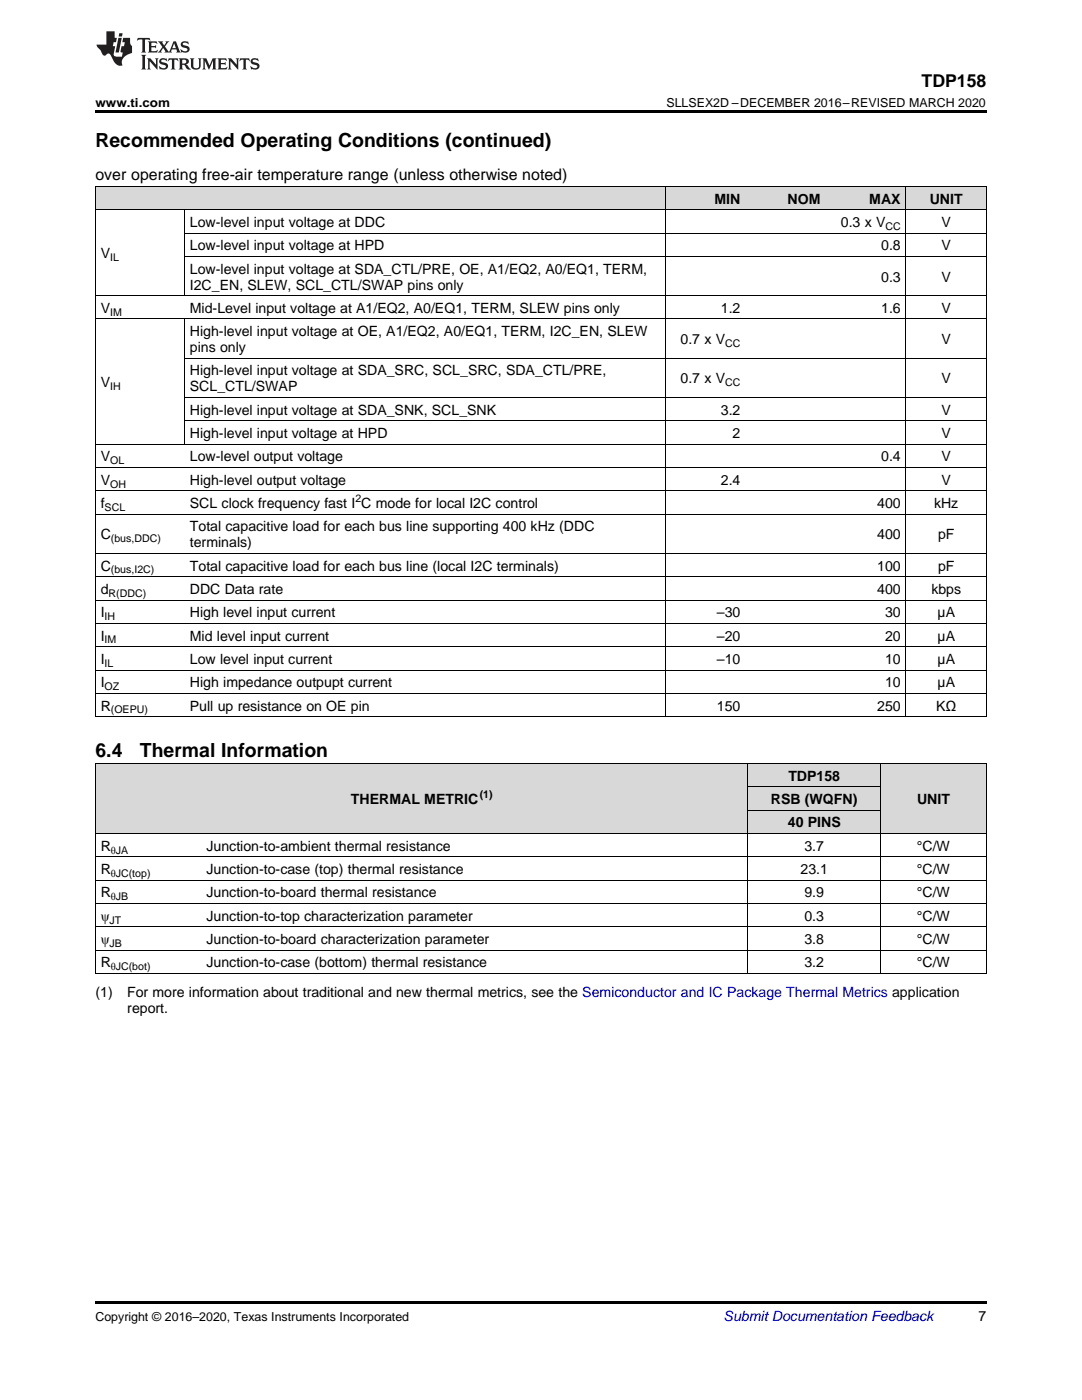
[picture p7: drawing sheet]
<svg xmlns="http://www.w3.org/2000/svg" width="216mm" height="279mm" viewBox="0 0 216 279" stroke-linecap="round" stroke-linejoin="round" font-family="sans-serif">
<defs><g id="words">
<g font-size="3.9">
<text x="19" y="29.3">Recommended Operating Conditions (continued)</text>
<text x="19" y="151.2">6.4</text>
<text x="27.9" y="151.2">Thermal Information</text>
</g>
<text font-size="3.5" x="183.9" y="17.3">TDP158</text>
<text font-size="3.2" x="19" y="36">over operating free-air temperature range (unless otherwise noted)</text>
<g font-size="2.8">
<text x="142.6" y="40.6">MIN</text>
<text x="157.2" y="40.6">NOM</text>
<text x="173.5" y="40.6">MAX</text>
<text x="185.5" y="40.6">UNIT</text>
<text x="37.9" y="45.3">Low-level input voltage at DDC</text>
<text x="167.8" y="45.3">0.3 x V</text>
<text x="187.9" y="45.3">V</text>
<text x="20.1" y="51.5">V</text>
<text x="37.9" y="50">Low-level input voltage at HPD</text>
<text x="175.8" y="50">0.8</text>
<text x="187.9" y="50">V</text>
<text x="37.9" y="54.6">Low-level input voltage at SDA_CTL/PRE, OE, A1/EQ2, A0/EQ1, TERM,</text>
<text x="37.9" y="57.8">I2C_EN, SLEW, SCL_CTL/SWAP pins only</text>
<text x="175.8" y="56.2">0.3</text>
<text x="187.9" y="56.2">V</text>
<text x="20.1" y="62.4">V</text>
<text x="37.9" y="62.4">Mid-Level input voltage at A1/EQ2, A0/EQ1, TERM, SLEW pins only</text>
<text x="143.8" y="62.4">1.2</text>
<text x="175.8" y="62.4">1.6</text>
<text x="187.9" y="62.4">V</text>
<text x="37.9" y="67.1">High-level input voltage at OE, A1/EQ2, A0/EQ1, TERM, I2C_EN, SLEW</text>
<text x="37.9" y="70.3">pins only</text>
<text x="135.8" y="68.7">0.7 x V</text>
<text x="187.9" y="68.7">V</text>
<text x="20.1" y="77.3">V</text>
<text x="37.9" y="74.9">High-level input voltage at SDA_SRC, SCL_SRC, SDA_CTL/PRE,</text>
<text x="135.8" y="76.5">0.7 x V</text>
<text x="187.9" y="76.5">V</text>
<text x="37.9" y="78.1">SCL_CTL/SWAP</text>
<text x="37.9" y="82.8">High-level input voltage at SDA_SNK, SCL_SNK</text>
<text x="143.8" y="82.8">3.2</text>
<text x="187.9" y="82.8">V</text>
<text x="37.9" y="87.4">High-level input voltage at HPD</text>
<text x="146.2" y="87.4">2</text>
<text x="187.9" y="87.4">V</text>
<text x="20.1" y="92.1">V</text>
<text x="37.9" y="92.1">Low-level output voltage</text>
<text x="175.8" y="92.1">0.4</text>
<text x="187.9" y="92.1">V</text>
<text x="20.1" y="96.7">V</text>
<text x="20.1" y="101.4">f</text>
<text x="37.9" y="96.7">High-level output voltage</text>
<text x="37.9" y="101.4">SCL clock frequency fast I C mode for local I2C control</text>
<text x="143.8" y="96.7">2.4</text>
<text x="175" y="101.4">400</text>
<text x="186.4" y="101.4">kHz</text>
<text x="187.9" y="96.7">V</text>
<text x="20.1" y="107.6">C</text>
<text x="37.9" y="106">Total capacitive load for each bus line supporting 400 kHz (DDC</text>
<text x="175" y="107.6">400</text>
<text x="187.2" y="107.6">pF</text>
<text x="20.1" y="113.9">C</text>
<text x="37.9" y="109.2">terminals)</text>
<text x="37.9" y="113.9">Total capacitive load for each bus line (local I2C terminals)</text>
<text x="175" y="113.9">100</text>
<text x="187.2" y="113.9">pF</text>
<text x="20.1" y="118.5">d</text>
<text x="37.9" y="118.5">DDC Data rate</text>
<text x="175" y="118.5">400</text>
<text x="185.8" y="118.5">kbps</text>
<text x="20.1" y="123.2">I</text>
<text x="37.9" y="123.2">High level input current</text>
<text x="143.1" y="123.2">–30</text>
<text x="176.6" y="123.2">30</text>
<text x="187.1" y="123.2">µA</text>
<text x="20.1" y="127.8">I</text>
<text x="37.9" y="127.8">Mid level input current</text>
<text x="143.1" y="127.8">–20</text>
<text x="176.6" y="127.8">20</text>
<text x="187.1" y="127.8">µA</text>
<text x="20.1" y="132.5">I</text>
<text x="20.1" y="137.2">I</text>
<text x="37.9" y="132.5">Low level input current</text>
<text x="37.9" y="137.2">High impedance outpupt current</text>
<text x="143.1" y="132.5">–10</text>
<text x="176.6" y="132.5">10</text>
<text x="176.6" y="137.2">10</text>
<text x="187.1" y="132.5">µA</text>
<text x="187.1" y="137.2">µA</text>
<text x="20.1" y="141.8">R</text>
<text x="37.9" y="141.8">Pull up resistance on OE pin</text>
<text x="143.1" y="141.8">150</text>
<text x="175" y="141.8">250</text>
<text x="186.8" y="141.8">KΩ</text>
<text x="157.3" y="155.8">TDP158</text>
<text x="70" y="160.5">THERMAL METRIC</text>
<text x="153.8" y="160.5">RSB (WQFN)</text>
<text x="183" y="160.5">UNIT</text>
<text x="157.2" y="165.1">40 PINS</text>
<text x="20.1" y="169.8">R</text>
<text x="41.2" y="169.8">Junction-to-ambient thermal resistance</text>
<text x="160.5" y="169.8">3.7</text>
<text x="183" y="169.8">°C/W</text>
<text x="20.1" y="174.4">R</text>
<text x="20.1" y="179.1">R</text>
<text x="41.2" y="174.4">Junction-to-case (top) thermal resistance</text>
<text x="41.2" y="179.1">Junction-to-board thermal resistance</text>
<text x="159.7" y="174.4">23.1</text>
<text x="160.5" y="179.1">9.9</text>
<text x="183" y="174.4">°C/W</text>
<text x="183" y="179.1">°C/W</text>
<text x="20.1" y="183.8">ψ</text>
<text x="41.2" y="183.8">Junction-to-top characterization parameter</text>
<text x="160.5" y="183.8">0.3</text>
<text x="183" y="183.8">°C/W</text>
<text x="20.1" y="188.4">ψ</text>
<text x="41.2" y="188.4">Junction-to-board characterization parameter</text>
<text x="160.5" y="188.4">3.8</text>
<text x="183" y="188.4">°C/W</text>
<text x="20.1" y="193.1">R</text>
<text x="41.2" y="193.1">Junction-to-case (bottom) thermal resistance</text>
<text x="160.5" y="193.1">3.2</text>
<text x="183" y="193.1">°C/W</text>
<text x="19" y="198.9">(1)</text>
<text x="25.4" y="198.9">For more information about traditional and new thermal metrics, see the Semiconductor and IC Package Thermal Metrics application</text>
<text x="25.4" y="202.1">report.</text>
<text x="195.3" y="263.6">7</text>
</g>
<text font-size="2.8" fill="#0000c8" x="144.4" y="263.6">Submit Documentation Feedback</text>
<g font-size="2.5">
<text x="19" y="21.4">www.ti.com</text>
<text x="133" y="21.4">SLLSEX2D –DECEMBER 2016–REVISED MARCH 2020</text>
<text x="19" y="263.6">Copyright © 2016–2020, Texas Instruments Incorporated</text>
</g>
<g font-size="2.1">
<text x="176.7" y="45.9">CC</text>
<text x="22" y="52.1">IL</text>
<text x="22" y="63">IM</text>
<text x="144.7" y="69.3">CC</text>
<text x="22" y="77.8">IH</text>
<text x="144.7" y="77.1">CC</text>
<text x="22" y="92.6">OL</text>
<text x="20.9" y="102">SCL</text>
<text x="22" y="97.3">OH</text>
<text x="70.9" y="100.3">2</text>
<text x="22.1" y="108.2">(bus,DDC)</text>
<text x="21.7" y="119.1">R(DDC)</text>
<text x="22.1" y="114.4">(bus,I2C)</text>
<text x="20.9" y="123.8">IH</text>
<text x="20.9" y="128.4">IM</text>
<text x="20.9" y="133.1">IL</text>
<text x="20.9" y="137.7">OZ</text>
<text x="22.1" y="142.4">(OEPU)</text>
<text x="95.7" y="159.3">(1)</text>
<text x="22.1" y="170.4">θJA</text>
<text x="22.1" y="175">θJC(top)</text>
<text x="22.1" y="179.7">θJB</text>
<text x="21.9" y="184.3">JT</text>
<text x="21.9" y="189">JB</text>
<text x="22.1" y="193.6">θJC(bot)</text>
</g>
</g></defs>
<g fill="#d8d8d8">
<path d="M19 152.4h21.1v14h-21.1z"/>
<path d="M40.1 152.4h109.2v14h-109.2z"/>
<path d="M175.7 152.4h21.1v14h-21.1z"/>
<path d="M149.3 161.7h26.4v4.7h-26.4z"/>
<path d="M149.3 157.1h26.4v4.6h-26.4z"/>
<path d="M149.3 152.4h26.4v4.7h-26.4z"/>
<path d="M19 37.3h17.8v4.6h-17.8z"/>
<path d="M36.8 37.3h32v4.6h-32z"/>
<path d="M68.8 37.3h64v4.6h-64z"/>
<path d="M132.8 37.3h16v4.6h-16z"/>
<path d="M148.8 37.3h16v4.6h-16z"/>
<path d="M164.8 37.3h16v4.6h-16z"/>
<path d="M180.8 37.3h16v4.6h-16z"/>
</g>
<path d="M19 22h177.8v.5h-177.8zM19 194.3h.2zM149.2 194.3h.1zM175.6 194.3h.1zM196.7 194.3h.1zM19 259.7h177.8v.5h-177.8z" fill="#000"/>
<g fill="none" stroke="#000" stroke-width=".2">
<path d="M19 37.2h177.8v105.9M19.1 37.2v105.9M132.8 37.2v105.9M180.8 37.2v105.9M19 59h177.8M19 41.9h177.8M36.8 41.9v17.2M36.8 51.2h160M36.8 46.5h160M19 63.7h177.8M36.8 63.7v25M36.8 79.3h160"/>
<path d="M36.8 71.5h160M19 97.9h177.8M19 93.3h177.8M19 88.6h177.8M36.8 84h160M19 119.8h177.8M19 115.1h177.8M19 110.4h177.8M19 102.6h177.8M19 138.4h177.8M19 133.7h177.8M19 129.1h177.8"/>
<path d="M19 124.4h177.8M19 152.4h177.8M19 143h177.8M19.1 152.4v41.9M149.2 152.4v41.9M149.3 157h26.4M175.7 152.4v41.9M196.8 152.4v41.9M19 175.7h177.8M19 171h177.8M19 166.4h177.8M149.3 161.7h26.4"/>
<path d="M19 194.3h177.8M19 189.6h177.8M19 185h177.8M19 180.3h177.8"/>
</g>
<g fill="#231f20">
<path d="M27.5 7.6l-.1 .5 .4-.2h.6v.1v2.1l-.2 .4h1l-.3-.4v-2.1l.1-.1h.5l.5 .2-.2-.5zM29.5 8.3l.2 .3v1.5l-.2 .4h1.8l.2-.6a1.04 1.04 0 0 1-1.3 .2v-.7h.6l.3 .2v-.6l-.3 .2h-.6v-.6l.8-.1 .4 .3-.2-.5zM31.5 8.3l.9 1.1-.9 1.1h.8l-.2-.2 .5-.7 .4 .7-.2 .2h1.5l-.1-.2 .1-.4h.9l.1 .4-.2 .2h1l-.3-.3-.7-1.9h-.5l-.9 2-.8-1 .9-1h-.8l.1 .3-.3 .5-.4-.6 .2-.2zM34.7 8.6l.4 1h-.7zM36.3 8.4a.63 .63 0 0 0-.2 .7 .63 .63 0 0 0 .6 .4l.6 .2 .1 .2a.75 .75 0 0 1-.7 .4 .75 .75 0 0 1-.6-.5l.1 .7 .1-.1a1.11 1.11 0 0 0 1.5-.6 1.13 1.13 0 0 0-1.2-.8l-.1-.4a1.04 1.04 0 0 1 1.2 .2l-.2-.5-.1 .1-.5-.2zM28.2 10.9l.2 .4v2.2l-.2 .4h1l-.3-.4v-2.2l.3-.4zM29.3 11.6l.3 .4v1.5l-.3 .4h.8l-.2-.4v-1.3l1.5 1.7v-1.9l.2-.4h-.7l.2 .4v.9l-1.1-1.3zM32 11.8a.62 .62 0 0 0-.2 .7 .62 .62 0 0 0 .6 .4l.6 .1 .1 .3a.76 .76 0 0 1-.7 .3 .76 .76 0 0 1-.6-.4l.1 .7 .1-.1a1.11 1.11 0 0 0 1.5-.6 1.13 1.13 0 0 0-1.2-.8l-.1-.4a1.04 1.04 0 0 1 1.2 .2l-.2-.6-.1 .1-.5-.1zM33.7 11.6l-.2 .6a.61 .61 0 0 1 .8-.3v1.6l-.2 .4h.9l-.2-.4v-1.6a.63 .63 0 0 1 .8 .3l-.2-.6zM35.6 11.6l.3 .4v1.5l-.3 .4h1l-.2-.2v-.8l.5 .2a.76 .76 0 0 0 1.2 .7l-1-1a.58 .58 0 0 0 .6-.5 .58 .58 0 0 0-.5-.6zM36.4 11.9h.1a.45 .45 0 0 1 .5 .1 .45 .45 0 0 1 .1 .5l-.7 .2zM37.9 11.6l.2 .2a2.17 2.17 0 0 0 .3 1.9 .99 .99 0 0 0 1.6-.6v-1.1l.2-.4h-.7l.2 .2a1.92 1.92 0 0 1-.2 1.8 .6 .6 0 0 1-.9-.5v-1.1l.2-.4zM40.4 11.6l.2 .4v1.5l-.2 .4h.7l-.2-.4v-1.4l.8 1.8 .8-1.8v1.4l-.2 .4h.9l-.2-.4v-1.5l.2-.4h-.8l-.6 1.5-.6-1.5zM43.4 11.6l.2 .4v1.5l-.2 .4h1.8l.2-.6a1.04 1.04 0 0 1-1.3 .1v-.6h.5l.4 .2v-.6l-.4 .2h-.5v-.7h.8l.3 .3-.1-.6zM45.5 11.6l.2 .4v1.5l-.2 .4h.7l-.2-.4v-1.3l1.5 1.7v-1.9l.2-.4h-.7l.2 .4v.9l-1.1-1.3zM47.9 11.6l-.1 .6a.61 .61 0 0 1 .8-.3v1.6l-.3 .4h1l-.3-.4 .1-1.6a.63 .63 0 0 1 .7 .3l-.1-.6zM50.2 11.8a.62 .62 0 0 0-.2 .7 .62 .62 0 0 0 .6 .4l.6 .1 .2 .3a.76 .76 0 0 1-.8 .3 .76 .76 0 0 1-.6-.4l.1 .7 .2-.1a1.11 1.11 0 0 0 1.5-.6 1.13 1.13 0 0 0-1.3-.8l-.1-.4a1.04 1.04 0 0 1 1.2 .2l-.1-.6-.2 .1-.5-.1z"/>
<path d="M21.2 6.3v2.6h-1.9l.1 .4 .7 .9a.91 .91 0 0 0 1 .8 .56 .56 0 0 1 .5-.3 .56 .56 0 0 1 .5 .3l.4 .8a1.53 1.53 0 0 0 1.9 1.2 1.54 1.54 0 0 1 1-2.1l.9-.3v-1.4a1.52 1.52 0 0 1-.3-1.6h-1.4l-.2 .8h.5l-.2 .8h-.4l-.2 1v.2l.4 .1-.2 .8a1.93 1.93 0 0 1-1.6-.3l.3-1.8h-.5l.2-.8h.4l.2-.8h-.4v-1.3zM23.6 7.6l-.6 2.9h.7l.6-2.9zM23.8 6.6l-.1 .7h.6l.2-.7z"/>
</g>
<use href="#words"/>
</svg>
